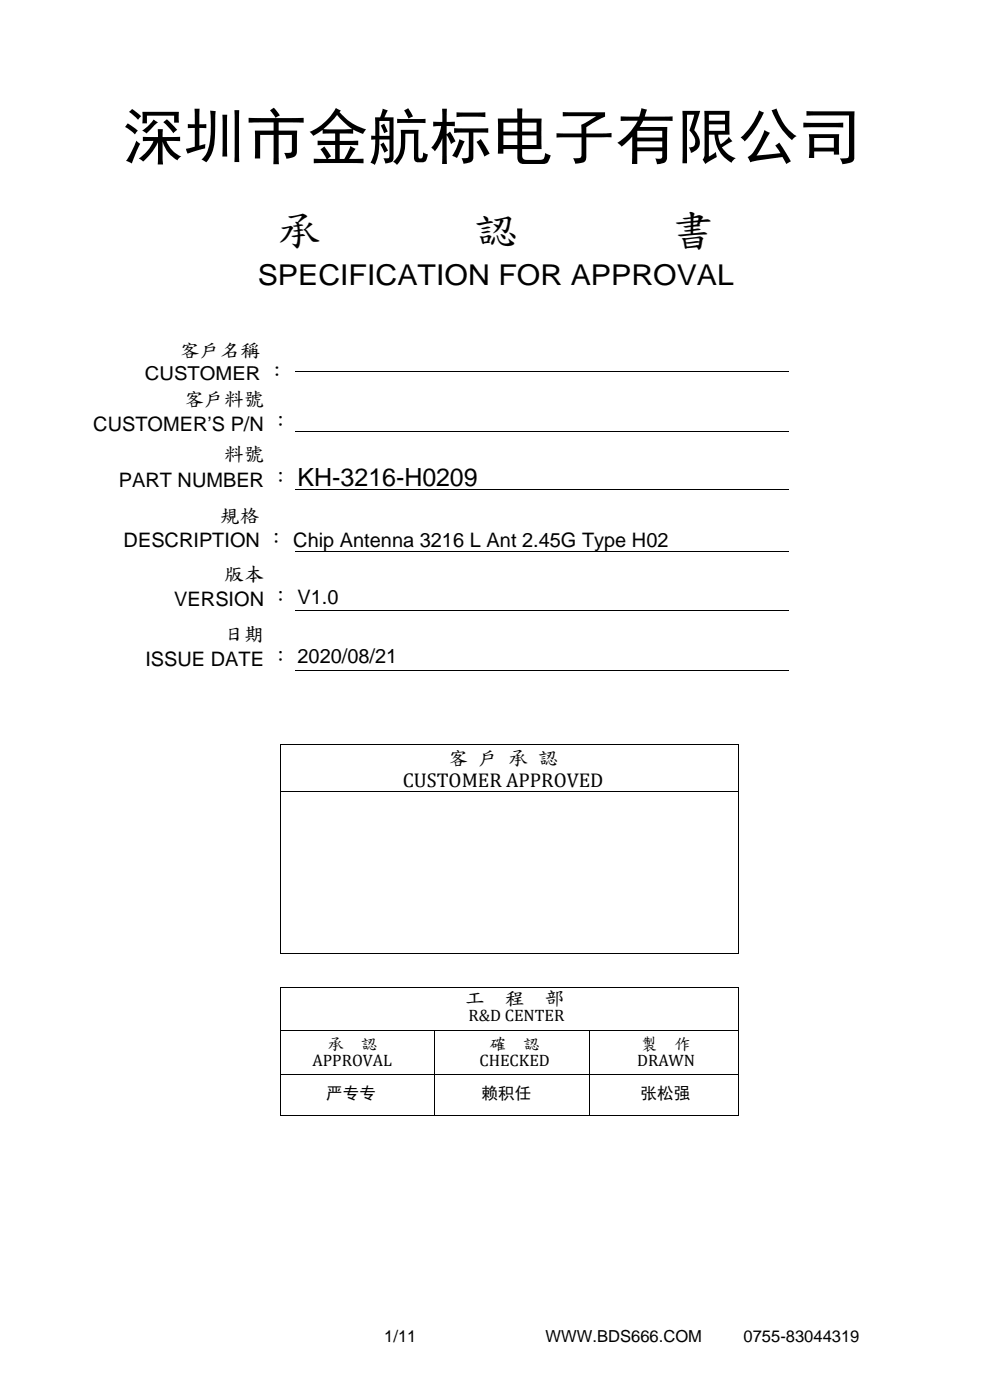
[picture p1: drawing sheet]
<svg xmlns="http://www.w3.org/2000/svg" width="210mm" height="297mm" viewBox="0 0 210 297" stroke-linecap="round" stroke-linejoin="round" font-family="sans-serif">
<defs><g id="words">
<text font-size="13.1" x="26" y="33.6">深圳市金航标电子有限公司</text>
<g font-size="8.8">
<text x="58.8" y="51.6">承</text>
<text x="100.6" y="51.6">認</text>
<text x="142.3" y="51.6">書</text>
</g>
<text font-size="6.1" x="54.7" y="60.4">SPECIFICATION FOR APPROVAL</text>
<text font-size="5.3" x="63.1" y="103.1">KH-3216-H0209</text>
<g font-size="4.2">
<text x="39.1" y="86">客戶料號</text>
<text x="19.8" y="91.5">CUSTOMER’S P/N ：</text>
<text x="47.6" y="97.5">料號</text>
<text x="25.2" y="103.3">PART NUMBER ：</text>
<text x="46.7" y="110.7">規格</text>
<text x="26.2" y="116.1">DESCRIPTION ： Chip Antenna 3216 L Ant 2.45G Type H02</text>
<text x="47.6" y="123.1">版</text>
<text x="51.8" y="123.1">本</text>
<text x="37" y="128.6">VERSION ： V1.0</text>
<text x="47.6" y="135.8">日期</text>
<text x="30.8" y="141.3">ISSUE DATE ： 2020/08/21</text>
<text x="85.4" y="167">CUSTOMER APPROVED</text>
<text x="95.1" y="162.1">客 戶承認</text>
<text x="98.6" y="213.1">工</text>
<text x="107.1" y="213.1">程</text>
<text x="115.6" y="213.1">部</text>
</g>
<g font-size="4.1">
<text x="38.1" y="75.5">客戶名稱</text>
<text x="30.7" y="80.7">CUSTOMER ：</text>
</g>
<g font-size="3.5">
<text x="99.4" y="216.6">R&amp;D CENTER</text>
<text x="66.3" y="226.2">APPROVAL</text>
<text x="69.5" y="222.6">承 認</text>
<text x="101.7" y="226.2">CHECKED</text>
<text x="103.9" y="222.6">確 認</text>
<text x="135.1" y="226.2">DRAWN</text>
<text x="136" y="222.6">製</text>
<text x="143.1" y="222.6">作</text>
<text x="69.2" y="233.2">严专专</text>
<text x="102.2" y="233.2">赖积任</text>
<text x="135.9" y="233.2">张松强</text>
<text x="81.5" y="284.8">1/11</text>
<text x="115.7" y="284.8">WWW.BDS666.COM</text>
<text x="157.7" y="284.8">0755-83044319</text>
</g>
</g></defs>
<g fill="none" stroke="#000" stroke-width=".21">
<path d="M62.6 78.7h104.8M62.6 91.5h104.8M62.6 103.9h104.8M62.6 116.9h104.8M62.6 129.5h104.8M59.5 158.1v9.8M59.6 158h97M62.6 142.2h104.8M156.6 158.1v9.8M59.5 168.1v34.2M59.6 168h97M156.6 168.1v34.2"/>
<path d="M59.5 218.7v9.2M59.5 209.7v8.8M59.6 218.6h32.6M59.6 202.4h97M59.6 209.6h97M92.3 218.7v9.2M92.4 218.6h32.6M125.1 218.7v9.2M125.2 218.6h31.4M156.6 218.7v9.2M156.6 209.7v8.8M59.5 228.1v8.5"/>
<path d="M59.6 228h32.6M59.6 236.7h32.6M92.3 228.1v8.5M92.4 228h32.6M92.4 236.7h32.6M125.1 228.1v8.5M125.2 228h31.4M125.2 236.7h31.4M156.6 228.1v8.5"/>
</g>
<g fill="#000">
<path d="M59.4 157.9h.2v.2h-.2z" fill-rule="evenodd"/>
<path d="M59.4 157.9h.2v.2h-.2z" fill-rule="evenodd"/>
<path d="M156.6 157.9h.1v.2h-.1z" fill-rule="evenodd"/>
<path d="M156.6 157.9h.1v.2h-.1z" fill-rule="evenodd"/>
<path d="M59.4 167.9h.2v.2h-.2z" fill-rule="evenodd"/>
<path d="M156.6 167.9h.1v.2h-.1z" fill-rule="evenodd"/>
<path d="M59.4 218.5h.2v.2h-.2z" fill-rule="evenodd"/>
<path d="M59.4 202.3h.2v.1h-.2z" fill-rule="evenodd"/>
<path d="M59.4 202.3h.2v.1h-.2z" fill-rule="evenodd"/>
<path d="M59.4 209.5h.2v.2h-.2z" fill-rule="evenodd"/>
<path d="M59.4 209.5h.2v.2h-.2z" fill-rule="evenodd"/>
<path d="M92.2 218.5h.2v.2h-.2z" fill-rule="evenodd"/>
<path d="M125 218.5h.2v.2h-.2z" fill-rule="evenodd"/>
<path d="M156.6 218.5h.1v.2h-.1z" fill-rule="evenodd"/>
<path d="M156.6 202.3h.1v.1h-.1z" fill-rule="evenodd"/>
<path d="M156.6 202.3h.1v.1h-.1z" fill-rule="evenodd"/>
<path d="M156.6 209.5h.1v.2h-.1z" fill-rule="evenodd"/>
<path d="M156.6 209.5h.1v.2h-.1z" fill-rule="evenodd"/>
<path d="M59.4 227.9h.2v.2h-.2z" fill-rule="evenodd"/>
<path d="M59.4 236.6h.2v.1h-.2z" fill-rule="evenodd"/>
<path d="M59.4 236.6h.2v.1h-.2z" fill-rule="evenodd"/>
<path d="M92.2 227.9h.2v.2h-.2z" fill-rule="evenodd"/>
<path d="M92.2 236.6h.2v.1h-.2z" fill-rule="evenodd"/>
<path d="M125 227.9h.2v.2h-.2z" fill-rule="evenodd"/>
<path d="M125 236.6h.2v.1h-.2z" fill-rule="evenodd"/>
<path d="M156.6 227.9h.1v.2h-.1z" fill-rule="evenodd"/>
<path d="M156.6 236.6h.1v.1h-.1z" fill-rule="evenodd"/>
<path d="M156.6 236.6h.1v.1h-.1z" fill-rule="evenodd"/>
</g>
<use href="#words"/>
</svg>
